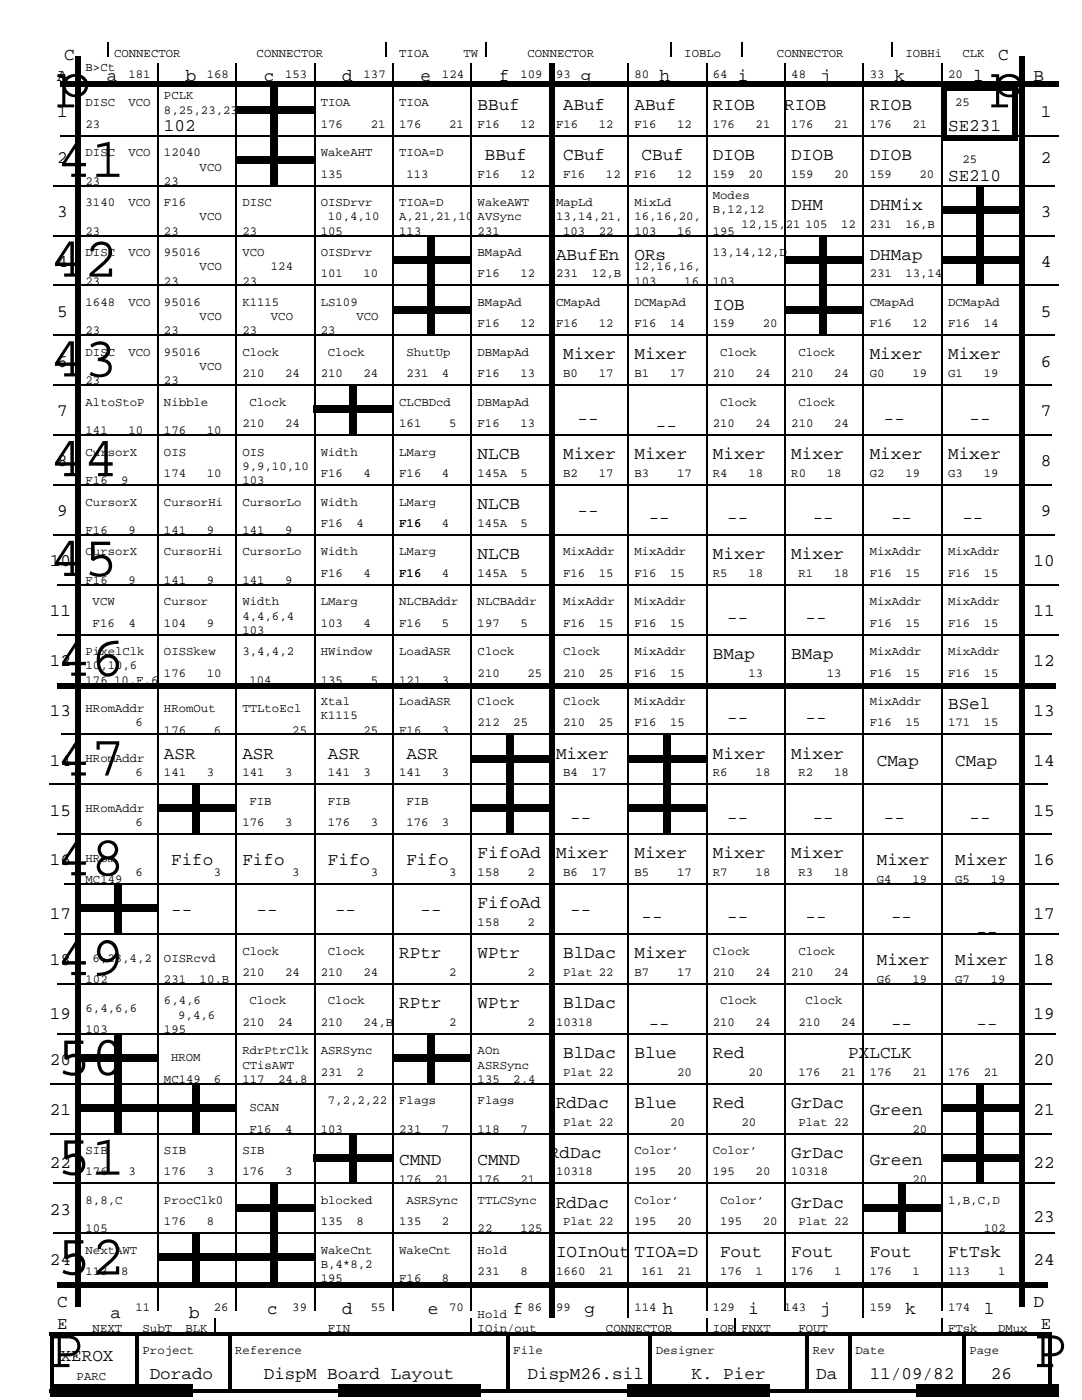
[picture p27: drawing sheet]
<svg xmlns="http://www.w3.org/2000/svg" width="216mm" height="279mm" viewBox="0 0 216 279" stroke-linecap="round" stroke-linejoin="round" font-family="sans-serif">
<defs><g id="words">
<g font-size="11.3">
<text x="11.4" y="19.6">p</text>
<text x="197.7" y="19.7">p</text>
<text x="11.4" y="35.3">41</text>
<text x="10" y="55.2">42</text>
<text x="10" y="75.1">43</text>
<text x="10" y="95">44</text>
<text x="10" y="114.9">45</text>
<text x="11.4" y="134.9">46</text>
<text x="11.4" y="154.8">47</text>
<text x="11.4" y="174.7">48</text>
<text x="11.4" y="194.6">49</text>
<text x="11.4" y="214.5">50</text>
<text x="11.4" y="234.4">51</text>
<text x="11.4" y="254.4">52</text>
<text x="10" y="272.8">P</text>
<text x="206.3" y="272.8">P</text>
</g>
<g font-size="3.5">
<text x="12.8" y="12">C</text>
<text x="199.1" y="12">C</text>
<text x="11.4" y="16.3">A</text>
<text x="21.3" y="16.3">a</text>
<text x="37" y="16.3">b</text>
<text x="52.6" y="16.3">c</text>
<text x="68.3" y="16.3">d</text>
<text x="83.9" y="16.3">e</text>
<text x="99.6" y="16.3">f</text>
<text x="115.9" y="16.3">g</text>
<text x="131.6" y="16.3">h</text>
<text x="147.2" y="16.3">i</text>
<text x="163.6" y="16.3">j</text>
<text x="178.5" y="16.3">k</text>
<text x="194.2" y="16.3">l</text>
<text x="206.2" y="16.3">B</text>
<text x="11.4" y="23.4">1</text>
<text x="95.3" y="21.9">BBuf</text>
<text x="112.4" y="21.9">ABuf</text>
<text x="126.6" y="21.9">ABuf</text>
<text x="142.2" y="21.9">RIOB</text>
<text x="156.5" y="21.9">RIOB</text>
<text x="173.5" y="21.9">RIOB</text>
<text x="207.7" y="23.4">1</text>
<text x="32.7" y="26.2">102</text>
<text x="189.2" y="26.2">SE231</text>
<text x="11.4" y="32.6">2</text>
<text x="96.7" y="31.9">BBuf</text>
<text x="112.4" y="31.9">CBuf</text>
<text x="128" y="31.9">CBuf</text>
<text x="142.2" y="31.9">DIOB</text>
<text x="157.9" y="31.9">DIOB</text>
<text x="173.5" y="31.9">DIOB</text>
<text x="207.7" y="32.6">2</text>
<text x="157.9" y="41.9">DHM</text>
<text x="173.5" y="41.9">DHMix</text>
<text x="189.2" y="36.2">SE210</text>
<text x="11.4" y="43.3">3</text>
<text x="207.7" y="43.3">3</text>
<text x="11.4" y="53.2">4</text>
<text x="110.9" y="51.8">ABufEn</text>
<text x="126.6" y="51.8">ORs</text>
<text x="173.5" y="51.8">DHMap</text>
<text x="207.7" y="53.2">4</text>
<text x="11.4" y="63.2">5</text>
<text x="142.2" y="61.8">IOB</text>
<text x="207.7" y="63.2">5</text>
<text x="112.4" y="71.7">Mixer</text>
<text x="126.6" y="71.7">Mixer</text>
<text x="173.5" y="71.7">Mixer</text>
<text x="189.2" y="71.7">Mixer</text>
<text x="11.4" y="73.1">6</text>
<text x="207.7" y="73.1">6</text>
<text x="11.4" y="83.1">7</text>
<text x="207.7" y="83.1">7</text>
<text x="115.2" y="84.5">--</text>
<text x="130.9" y="85.9">--</text>
<text x="176.4" y="84.5">--</text>
<text x="193.4" y="84.5">--</text>
<text x="11.4" y="93.1">8</text>
<text x="95.3" y="91.6">NLCB</text>
<text x="112.4" y="91.6">Mixer</text>
<text x="126.6" y="91.6">Mixer</text>
<text x="142.2" y="91.6">Mixer</text>
<text x="157.9" y="91.6">Mixer</text>
<text x="173.5" y="91.6">Mixer</text>
<text x="189.2" y="91.6">Mixer</text>
<text x="207.7" y="93.1">8</text>
<text x="95.3" y="101.6">NLCB</text>
<text x="11.4" y="103">9</text>
<text x="115.2" y="103">--</text>
<text x="129.4" y="104.4">--</text>
<text x="145.1" y="104.4">--</text>
<text x="162.2" y="104.4">--</text>
<text x="177.8" y="104.4">--</text>
<text x="192" y="104.4">--</text>
<text x="207.7" y="103">9</text>
<text x="10" y="113">10</text>
<text x="95.3" y="111.6">NLCB</text>
<text x="142.2" y="111.6">Mixer</text>
<text x="157.9" y="111.6">Mixer</text>
<text x="206.3" y="113">10</text>
<text x="10" y="122.9">11</text>
<text x="145.1" y="124.4">--</text>
<text x="160.7" y="124.4">--</text>
<text x="206.3" y="122.9">11</text>
<text x="142.2" y="131.5">BMap</text>
<text x="157.9" y="131.5">BMap</text>
<text x="10" y="132.9">12</text>
<text x="206.3" y="132.9">12</text>
<text x="10" y="142.8">13</text>
<text x="189.2" y="141.4">BSel</text>
<text x="206.3" y="142.8">13</text>
<text x="145.1" y="144.3">--</text>
<text x="160.7" y="144.3">--</text>
<text x="10" y="152.8">14</text>
<text x="32.7" y="151.4">ASR</text>
<text x="48.4" y="151.4">ASR</text>
<text x="65.4" y="151.4">ASR</text>
<text x="81.1" y="151.4">ASR</text>
<text x="110.9" y="151.4">Mixer</text>
<text x="142.2" y="151.4">Mixer</text>
<text x="157.9" y="151.4">Mixer</text>
<text x="175" y="152.8">CMap</text>
<text x="190.6" y="152.8">CMap</text>
<text x="206.3" y="152.8">14</text>
<text x="10" y="162.8">15</text>
<text x="113.8" y="164.2">--</text>
<text x="145.1" y="164.2">--</text>
<text x="162.2" y="164.2">--</text>
<text x="176.4" y="164.2">--</text>
<text x="193.4" y="164.2">--</text>
<text x="206.3" y="162.8">15</text>
<text x="10" y="172.7">16</text>
<text x="34.1" y="172.7">Fifo</text>
<text x="48.4" y="172.7">Fifo</text>
<text x="65.4" y="172.7">Fifo</text>
<text x="81.1" y="172.7">Fifo</text>
<text x="95.3" y="171.3">FifoAd</text>
<text x="110.9" y="171.3">Mixer</text>
<text x="126.6" y="171.3">Mixer</text>
<text x="142.2" y="171.3">Mixer</text>
<text x="157.9" y="171.3">Mixer</text>
<text x="175" y="172.7">Mixer</text>
<text x="190.6" y="172.7">Mixer</text>
<text x="206.3" y="172.7">16</text>
<text x="10" y="183.4">17</text>
<text x="34.1" y="182.7">--</text>
<text x="51.2" y="182.7">--</text>
<text x="66.9" y="182.7">--</text>
<text x="83.9" y="182.7">--</text>
<text x="95.3" y="181.2">FifoAd</text>
<text x="113.8" y="182.7">--</text>
<text x="128" y="184.1">--</text>
<text x="145.1" y="184.1">--</text>
<text x="160.7" y="184.1">--</text>
<text x="177.8" y="184.1">--</text>
<text x="206.3" y="183.4">17</text>
<text x="79.7" y="191.2">RPtr</text>
<text x="95.3" y="191.2">WPtr</text>
<text x="112.4" y="191.2">BlDac</text>
<text x="126.6" y="191.2">Mixer</text>
<text x="194.9" y="186.9">--</text>
<text x="10" y="192.6">18</text>
<text x="175" y="192.6">Mixer</text>
<text x="190.6" y="192.6">Mixer</text>
<text x="206.3" y="192.6">18</text>
<text x="10" y="203.3">19</text>
<text x="79.7" y="201.2">RPtr</text>
<text x="95.3" y="201.2">WPtr</text>
<text x="112.4" y="201.2">BlDac</text>
<text x="206.3" y="203.3">19</text>
<text x="129.4" y="205.4">--</text>
<text x="177.8" y="205.4">--</text>
<text x="194.9" y="205.4">--</text>
<text x="10" y="212.5">20</text>
<text x="112.4" y="211.1">BlDac</text>
<text x="126.6" y="211.1">Blue</text>
<text x="142.2" y="211.1">Red</text>
<text x="169.3" y="211.1">PXLCLK</text>
<text x="206.3" y="212.5">20</text>
<text x="111" y="221.1">RdDac</text>
<text x="126.6" y="221.1">Blue</text>
<text x="142.2" y="221.1">Red</text>
<text x="157.9" y="221.1">GrDac</text>
<text x="10" y="222.5">21</text>
<text x="173.5" y="222.5">Green</text>
<text x="206.3" y="222.5">21</text>
<text x="10" y="233.2">22</text>
<text x="79.7" y="232.5">CMND</text>
<text x="95.3" y="232.5">CMND</text>
<text x="109.5" y="231">RdDac</text>
<text x="157.9" y="231">GrDac</text>
<text x="173.5" y="232.5">Green</text>
<text x="206.3" y="233.2">22</text>
<text x="10" y="242.4">23</text>
<text x="111" y="241">RdDac</text>
<text x="157.9" y="241">GrDac</text>
<text x="206.2" y="243.8">23</text>
<text x="110.9" y="251">IOInOut</text>
<text x="126.6" y="251">TIOA=D</text>
<text x="143.7" y="250.9">Fout</text>
<text x="157.9" y="250.9">Fout</text>
<text x="173.5" y="250.9">Fout</text>
<text x="189.2" y="250.9">FtTsk</text>
<text x="10" y="252.4">24</text>
<text x="206.3" y="252.4">24</text>
<text x="11.4" y="260.9">C</text>
<text x="22.1" y="263">a</text>
<text x="37.7" y="263">b</text>
<text x="53.3" y="262.3">c</text>
<text x="68.3" y="262.3">d</text>
<text x="85.4" y="262.3">e</text>
<text x="102.4" y="262.3">f</text>
<text x="116.6" y="262.3">g</text>
<text x="132.3" y="262.3">h</text>
<text x="149.4" y="262.3">i</text>
<text x="163.6" y="262.3">j</text>
<text x="180.7" y="262.3">k</text>
<text x="196.3" y="262.3">l</text>
<text x="206.3" y="260.9">D</text>
<text x="11.4" y="265.2">E</text>
<text x="207.7" y="265.2">E</text>
<text x="12.1" y="271.6">XEROX</text>
<text x="29.9" y="275.1">Dorado</text>
<text x="52.6" y="275.1">DispM Board Layout</text>
<text x="105.3" y="275.1">DispM26.sil</text>
<text x="138" y="275.1">K. Pier</text>
<text x="162.9" y="275.1">Da</text>
<text x="173.5" y="275.1">11/09/82</text>
<text x="197.7" y="275.1">26</text>
</g>
<g font-size="2.5">
<text x="22.8" y="11.3">CONNECTOR</text>
<text x="51.2" y="11.3">CONNECTOR</text>
<text x="79.7" y="11.3">TIOA</text>
<text x="92.5" y="11.3">TW</text>
<text x="105.3" y="11.3">CONNECTOR</text>
<text x="136.5" y="11.3">IOBLo</text>
<text x="155" y="11.3">CONNECTOR</text>
<text x="180.7" y="11.3">IOBHi</text>
<text x="192" y="11.3">CLK</text>
<text x="17.1" y="14.1">B&gt;Ct</text>
<text x="25.6" y="15.5">181</text>
<text x="41.3" y="15.5">168</text>
<text x="56.9" y="15.5">153</text>
<text x="72.6" y="15.5">137</text>
<text x="88.2" y="15.5">124</text>
<text x="103.8" y="15.5">109</text>
<text x="111" y="15.5">93</text>
<text x="126.6" y="15.5">80</text>
<text x="142.2" y="15.5">64</text>
<text x="157.9" y="15.5">48</text>
<text x="173.5" y="15.5">33</text>
<text x="189.2" y="15.5">20</text>
<text x="17.1" y="21.2">DISC</text>
<text x="25.6" y="21.2">VCO</text>
<text x="32.7" y="19.8">PCLK</text>
<text x="32.7" y="22.7">8,25,23,23</text>
<text x="64" y="21.2">TIOA</text>
<text x="79.7" y="21.2">TIOA</text>
<text x="190.6" y="21.2">25</text>
<text x="17.1" y="25.5">23</text>
<text x="64" y="25.5">176</text>
<text x="74" y="25.5">21</text>
<text x="79.7" y="25.5">176</text>
<text x="89.6" y="25.5">21</text>
<text x="95.3" y="25.5">F16</text>
<text x="103.8" y="25.5">12</text>
<text x="111" y="25.5">F16</text>
<text x="119.5" y="25.5">12</text>
<text x="126.6" y="25.5">F16</text>
<text x="135.1" y="25.5">12</text>
<text x="142.2" y="25.5">176</text>
<text x="150.8" y="25.5">21</text>
<text x="157.9" y="25.5">176</text>
<text x="166.4" y="25.5">21</text>
<text x="173.5" y="25.5">176</text>
<text x="182.1" y="25.5">21</text>
<text x="17.1" y="31.2">DISC</text>
<text x="25.6" y="31.2">VCO</text>
<text x="32.7" y="31.2">12040</text>
<text x="39.8" y="34">VCO</text>
<text x="64" y="35.5">135</text>
<text x="64" y="31.2">WakeAHT</text>
<text x="79.7" y="31.2">TIOA=D</text>
<text x="81.1" y="35.5">113</text>
<text x="95.3" y="35.5">F16</text>
<text x="103.8" y="35.5">12</text>
<text x="112.4" y="35.5">F16</text>
<text x="120.9" y="35.5">12</text>
<text x="126.6" y="35.5">F16</text>
<text x="135.1" y="35.5">12</text>
<text x="142.2" y="35.5">159</text>
<text x="149.4" y="35.5">20</text>
<text x="157.9" y="35.5">159</text>
<text x="166.4" y="35.5">20</text>
<text x="173.5" y="35.5">159</text>
<text x="183.5" y="35.5">20</text>
<text x="192" y="32.6">25</text>
<text x="17.1" y="36.9">23</text>
<text x="17.1" y="41.1">3140</text>
<text x="25.6" y="41.1">VCO</text>
<text x="32.7" y="36.9">23</text>
<text x="32.7" y="41.1">F16</text>
<text x="48.4" y="41.2">DISC</text>
<text x="64" y="41.1">OISDrvr</text>
<text x="79.7" y="41.2">TIOA=D</text>
<text x="95.3" y="41.1">WakeAWT</text>
<text x="110.9" y="41.1">MapLd</text>
<text x="126.6" y="41.1">MixLd</text>
<text x="142.2" y="39.7">Modes</text>
<text x="17.1" y="46.8">23</text>
<text x="32.7" y="46.8">23</text>
<text x="39.8" y="44">VCO</text>
<text x="48.4" y="46.8">23</text>
<text x="64" y="46.8">105</text>
<text x="65.4" y="44">10,4,10</text>
<text x="79.7" y="46.8">113</text>
<text x="79.7" y="44">A,21,21,10</text>
<text x="95.3" y="46.8">231</text>
<text x="95.3" y="44">AVSync</text>
<text x="111" y="44">13,14,21,</text>
<text x="112.4" y="46.8">103</text>
<text x="119.5" y="46.8">22</text>
<text x="126.6" y="46.8">103</text>
<text x="126.6" y="44">16,16,20,</text>
<text x="135.1" y="46.8">16</text>
<text x="142.2" y="46.8">195</text>
<text x="142.2" y="42.6">B,12,12</text>
<text x="147.9" y="45.4">12,15,21</text>
<text x="160.7" y="45.4">105</text>
<text x="167.9" y="45.4">12</text>
<text x="173.5" y="45.4">231</text>
<text x="180.7" y="45.4">16,B</text>
<text x="17.1" y="51.1">DISC</text>
<text x="25.6" y="51.1">VCO</text>
<text x="32.7" y="51.1">95016</text>
<text x="39.8" y="54">VCO</text>
<text x="48.4" y="51.1">VCO</text>
<text x="54" y="54">124</text>
<text x="64" y="51.1">OISDrvr</text>
<text x="95.3" y="51.1">BMapAd</text>
<text x="126.6" y="54">12,16,16,</text>
<text x="142.2" y="51.1">13,14,12,D</text>
<text x="17.1" y="56.8">23</text>
<text x="32.7" y="56.8">23</text>
<text x="48.4" y="56.8">23</text>
<text x="64" y="55.4">101</text>
<text x="72.6" y="55.4">10</text>
<text x="95.3" y="55.4">F16</text>
<text x="103.8" y="55.4">12</text>
<text x="110.9" y="55.4">231</text>
<text x="118.1" y="55.4">12,B</text>
<text x="126.6" y="56.8">103</text>
<text x="136.6" y="56.8">16</text>
<text x="142.2" y="56.8">103</text>
<text x="173.5" y="55.4">231</text>
<text x="180.7" y="55.4">13,14</text>
<text x="17.1" y="61.1">1648</text>
<text x="25.6" y="61.1">VCO</text>
<text x="32.7" y="61.1">95016</text>
<text x="39.8" y="63.9">VCO</text>
<text x="48.4" y="61.1">K1115</text>
<text x="54" y="63.9">VCO</text>
<text x="64" y="61.1">LS109</text>
<text x="71.1" y="63.9">VCO</text>
<text x="95.3" y="61.1">BMapAd</text>
<text x="95.3" y="65.3">F16</text>
<text x="103.8" y="65.3">12</text>
<text x="110.9" y="61.1">CMapAd</text>
<text x="110.9" y="65.3">F16</text>
<text x="119.5" y="65.3">12</text>
<text x="126.6" y="61.1">DCMapAd</text>
<text x="126.6" y="65.3">F16</text>
<text x="133.7" y="65.3">14</text>
<text x="142.2" y="65.3">159</text>
<text x="152.2" y="65.3">20</text>
<text x="173.5" y="65.3">F16</text>
<text x="173.5" y="61.1">CMapAd</text>
<text x="182.1" y="65.3">12</text>
<text x="189.2" y="61.1">DCMapAd</text>
<text x="189.2" y="65.3">F16</text>
<text x="196.3" y="65.3">14</text>
<text x="17.1" y="66.8">23</text>
<text x="17.1" y="71">DISC</text>
<text x="25.6" y="71">VCO</text>
<text x="32.7" y="66.7">23</text>
<text x="32.7" y="71">95016</text>
<text x="48.4" y="71">Clock</text>
<text x="48.4" y="66.7">23</text>
<text x="64" y="66.7">23</text>
<text x="65.4" y="71">Clock</text>
<text x="81.1" y="71">ShutUp</text>
<text x="95.3" y="71">DBMapAd</text>
<text x="143.7" y="71">Clock</text>
<text x="159.3" y="71">Clock</text>
<text x="17.1" y="76.7">23</text>
<text x="32.7" y="76.7">23</text>
<text x="39.8" y="73.9">VCO</text>
<text x="48.4" y="75.3">210</text>
<text x="56.9" y="75.3">24</text>
<text x="64" y="75.3">210</text>
<text x="72.6" y="75.3">24</text>
<text x="81.1" y="75.3">231</text>
<text x="88.2" y="75.3">4</text>
<text x="95.3" y="75.3">F16</text>
<text x="103.8" y="75.3">13</text>
<text x="112.4" y="75.3">B0</text>
<text x="119.5" y="75.3">17</text>
<text x="126.6" y="75.3">B1</text>
<text x="133.7" y="75.3">17</text>
<text x="142.2" y="75.3">210</text>
<text x="150.8" y="75.3">24</text>
<text x="157.9" y="75.3">210</text>
<text x="166.4" y="75.3">24</text>
<text x="173.5" y="75.3">G0</text>
<text x="182.1" y="75.3">19</text>
<text x="189.2" y="75.3">G1</text>
<text x="196.3" y="75.3">19</text>
<text x="17.1" y="81">AltoStoP</text>
<text x="32.7" y="81">Nibble</text>
<text x="49.8" y="81">Clock</text>
<text x="79.7" y="81">CLCBDcd</text>
<text x="95.3" y="81">DBMapAd</text>
<text x="143.7" y="81">Clock</text>
<text x="159.3" y="81">Clock</text>
<text x="17.1" y="86.7">141</text>
<text x="25.6" y="86.7">10</text>
<text x="32.7" y="86.7">176</text>
<text x="41.3" y="86.7">10</text>
<text x="48.4" y="85.2">210</text>
<text x="56.9" y="85.2">24</text>
<text x="79.7" y="85.2">161</text>
<text x="89.6" y="85.2">5</text>
<text x="95.3" y="85.2">F16</text>
<text x="103.8" y="85.2">13</text>
<text x="142.2" y="85.2">210</text>
<text x="150.8" y="85.2">24</text>
<text x="157.9" y="85.2">210</text>
<text x="166.4" y="85.2">24</text>
<text x="17.1" y="90.9">CursorX</text>
<text x="32.7" y="95.2">174</text>
<text x="32.7" y="90.9">OIS</text>
<text x="41.2" y="95.2">10</text>
<text x="48.4" y="93.8">9,9,10,10</text>
<text x="48.4" y="90.9">OIS</text>
<text x="64" y="95.2">F16</text>
<text x="64" y="90.9">Width</text>
<text x="72.5" y="95.2">4</text>
<text x="79.7" y="95.2">F16</text>
<text x="79.7" y="90.9">LMarg</text>
<text x="88.2" y="95.2">4</text>
<text x="95.3" y="95.2">145A</text>
<text x="103.8" y="95.2">5</text>
<text x="112.4" y="95.2">B2</text>
<text x="119.5" y="95.2">17</text>
<text x="126.6" y="95.2">B3</text>
<text x="135.1" y="95.2">17</text>
<text x="142.2" y="95.2">R4</text>
<text x="149.4" y="95.2">18</text>
<text x="157.9" y="95.2">R0</text>
<text x="165" y="95.2">18</text>
<text x="173.5" y="95.2">G2</text>
<text x="180.7" y="95.2">19</text>
<text x="189.2" y="95.2">G3</text>
<text x="196.3" y="95.2">19</text>
<text x="17.1" y="100.9">CursorX</text>
<text x="17.1" y="96.6">F16</text>
<text x="24.2" y="96.6">9</text>
<text x="32.7" y="100.9">CursorHi</text>
<text x="48.4" y="100.9">CursorLo</text>
<text x="48.4" y="96.6">103</text>
<text x="64" y="100.9">Width</text>
<text x="79.7" y="100.9">LMarg</text>
<text x="17.1" y="106.6">F16</text>
<text x="25.6" y="106.6">9</text>
<text x="32.7" y="106.6">141</text>
<text x="41.2" y="106.6">9</text>
<text x="48.4" y="106.6">141</text>
<text x="56.9" y="106.6">9</text>
<text x="64" y="105.2">F16</text>
<text x="71.1" y="105.2">4</text>
<text x="79.7" y="105.2">F16</text>
<text x="88.2" y="105.2">4</text>
<text x="95.3" y="105.2">145A</text>
<text x="103.8" y="105.2">5</text>
<text x="17.1" y="110.8">CursorX</text>
<text x="32.7" y="110.8">CursorHi</text>
<text x="48.4" y="110.8">CursorLo</text>
<text x="64" y="110.8">Width</text>
<text x="79.7" y="110.8">LMarg</text>
<text x="112.4" y="110.8">MixAddr</text>
<text x="126.6" y="110.8">MixAddr</text>
<text x="173.5" y="110.8">MixAddr</text>
<text x="189.2" y="110.8">MixAddr</text>
<text x="17.1" y="116.5">F16</text>
<text x="25.6" y="116.5">9</text>
<text x="32.7" y="116.5">141</text>
<text x="41.2" y="116.5">9</text>
<text x="48.4" y="116.5">141</text>
<text x="56.9" y="116.5">9</text>
<text x="64" y="115.1">F16</text>
<text x="72.5" y="115.1">4</text>
<text x="79.7" y="115.1">F16</text>
<text x="88.2" y="115.1">4</text>
<text x="95.3" y="115.1">145A</text>
<text x="103.8" y="115.1">5</text>
<text x="112.4" y="115.1">F16</text>
<text x="119.5" y="115.1">15</text>
<text x="126.6" y="115.1">F16</text>
<text x="133.7" y="115.1">15</text>
<text x="142.2" y="115.1">R5</text>
<text x="149.4" y="115.1">18</text>
<text x="159.3" y="115.1">R1</text>
<text x="166.4" y="115.1">18</text>
<text x="173.5" y="115.1">F16</text>
<text x="180.6" y="115.1">15</text>
<text x="189.2" y="115.1">F16</text>
<text x="196.3" y="115.1">15</text>
<text x="18.5" y="120.8">VCW</text>
<text x="18.5" y="125.1">F16</text>
<text x="25.6" y="125.1">4</text>
<text x="32.7" y="125.1">104</text>
<text x="32.7" y="120.8">Cursor</text>
<text x="41.2" y="125.1">9</text>
<text x="48.4" y="123.6">4,4,6,4</text>
<text x="48.4" y="120.8">Width</text>
<text x="64" y="120.8">LMarg</text>
<text x="64" y="125.1">103</text>
<text x="72.5" y="125.1">4</text>
<text x="79.7" y="120.8">NLCBAddr</text>
<text x="79.7" y="125.1">F16</text>
<text x="88.2" y="125.1">5</text>
<text x="95.3" y="120.8">NLCBAddr</text>
<text x="95.3" y="125.1">197</text>
<text x="103.8" y="125.1">5</text>
<text x="112.4" y="125.1">F16</text>
<text x="112.4" y="120.8">MixAddr</text>
<text x="119.5" y="125.1">15</text>
<text x="126.6" y="125.1">F16</text>
<text x="126.6" y="120.8">MixAddr</text>
<text x="133.7" y="125.1">15</text>
<text x="173.5" y="120.8">MixAddr</text>
<text x="173.5" y="125.1">F16</text>
<text x="180.6" y="125.1">15</text>
<text x="189.2" y="120.8">MixAddr</text>
<text x="189.2" y="125.1">F16</text>
<text x="196.3" y="125.1">15</text>
<text x="17.1" y="130.8">PixelClk</text>
<text x="32.7" y="130.8">OISSkew</text>
<text x="48.4" y="126.5">103</text>
<text x="48.4" y="130.8">3,4,4,2</text>
<text x="64" y="130.8">HWindow</text>
<text x="79.7" y="130.8">LoadASR</text>
<text x="95.3" y="130.8">Clock</text>
<text x="112.4" y="130.8">Clock</text>
<text x="126.6" y="130.8">MixAddr</text>
<text x="173.5" y="130.8">MixAddr</text>
<text x="189.2" y="130.8">MixAddr</text>
<text x="17.1" y="136.5">176</text>
<text x="17.1" y="133.6">10,10,6</text>
<text x="22.8" y="136.5">10,F,6</text>
<text x="32.7" y="135">176</text>
<text x="41.2" y="135">10</text>
<text x="49.8" y="136.4">104</text>
<text x="64" y="136.4">135</text>
<text x="74" y="136.4">5</text>
<text x="79.7" y="136.4">121</text>
<text x="88.2" y="136.4">3</text>
<text x="95.3" y="135">210</text>
<text x="105.3" y="135">25</text>
<text x="112.4" y="135">210</text>
<text x="119.5" y="135">25</text>
<text x="126.6" y="135">F16</text>
<text x="133.7" y="135">15</text>
<text x="149.4" y="135">13</text>
<text x="165" y="135">13</text>
<text x="173.5" y="135">F16</text>
<text x="180.6" y="135">15</text>
<text x="189.2" y="135">F16</text>
<text x="196.3" y="135">15</text>
<text x="17.1" y="142.1">HRomAddr</text>
<text x="32.7" y="142.1">HRomOut</text>
<text x="48.4" y="142.1">TTLtoEcl</text>
<text x="64" y="140.7">Xtal</text>
<text x="64" y="143.6">K1115</text>
<text x="79.7" y="140.7">LoadASR</text>
<text x="95.3" y="140.7">Clock</text>
<text x="112.4" y="140.7">Clock</text>
<text x="126.6" y="140.7">MixAddr</text>
<text x="173.5" y="140.7">MixAddr</text>
<text x="27" y="145">6</text>
<text x="32.7" y="146.4">176</text>
<text x="42.7" y="146.4">6</text>
<text x="58.3" y="146.4">25</text>
<text x="72.5" y="146.4">25</text>
<text x="79.7" y="146.4">F16</text>
<text x="88.2" y="146.4">3</text>
<text x="95.3" y="145">212</text>
<text x="102.4" y="145">25</text>
<text x="112.4" y="145">210</text>
<text x="119.5" y="145">25</text>
<text x="126.6" y="145">F16</text>
<text x="133.7" y="145">15</text>
<text x="173.5" y="145">F16</text>
<text x="180.6" y="145">15</text>
<text x="189.2" y="145">171</text>
<text x="196.3" y="145">15</text>
<text x="17.1" y="152.1">HRomAddr</text>
<text x="27" y="154.9">6</text>
<text x="32.7" y="154.9">141</text>
<text x="41.2" y="154.9">3</text>
<text x="48.4" y="154.9">141</text>
<text x="56.9" y="154.9">3</text>
<text x="65.4" y="154.9">141</text>
<text x="72.5" y="154.9">3</text>
<text x="79.7" y="154.9">141</text>
<text x="88.2" y="154.9">3</text>
<text x="112.4" y="154.9">B4</text>
<text x="118.1" y="154.9">17</text>
<text x="142.2" y="154.9">R6</text>
<text x="150.8" y="154.9">18</text>
<text x="159.3" y="154.9">R2</text>
<text x="166.4" y="154.9">18</text>
<text x="49.8" y="160.6">FIB</text>
<text x="65.4" y="160.6">FIB</text>
<text x="81.1" y="160.6">FIB</text>
<text x="17.1" y="162">HRomAddr</text>
<text x="27" y="164.9">6</text>
<text x="48.4" y="164.9">176</text>
<text x="56.9" y="164.9">3</text>
<text x="65.4" y="164.9">176</text>
<text x="74" y="164.9">3</text>
<text x="81.1" y="164.9">176</text>
<text x="88.2" y="164.9">3</text>
<text x="17.1" y="172">HRom</text>
<text x="17.1" y="176.3">MC149</text>
<text x="27" y="174.8">6</text>
<text x="42.7" y="174.8">3</text>
<text x="58.3" y="174.8">3</text>
<text x="74" y="174.8">3</text>
<text x="89.6" y="174.8">3</text>
<text x="95.3" y="174.8">158</text>
<text x="105.3" y="174.8">2</text>
<text x="112.4" y="174.8">B6</text>
<text x="118.1" y="174.8">17</text>
<text x="126.6" y="174.8">B5</text>
<text x="135.1" y="174.8">17</text>
<text x="142.2" y="174.8">R7</text>
<text x="150.8" y="174.8">18</text>
<text x="159.3" y="174.8">R3</text>
<text x="166.4" y="174.8">18</text>
<text x="175" y="176.3">G4</text>
<text x="182.1" y="176.3">19</text>
<text x="190.6" y="176.3">G5</text>
<text x="197.7" y="176.3">19</text>
<text x="95.3" y="184.8">158</text>
<text x="105.3" y="184.8">2</text>
<text x="18.5" y="191.9">6,23,4,2</text>
<text x="32.7" y="191.9">OISRcvd</text>
<text x="48.4" y="190.5">Clock</text>
<text x="65.4" y="190.5">Clock</text>
<text x="142.2" y="190.5">Clock</text>
<text x="159.3" y="190.5">Clock</text>
<text x="17.1" y="196.2">102</text>
<text x="32.7" y="196.2">231</text>
<text x="39.8" y="196.2">10,B</text>
<text x="48.4" y="194.8">210</text>
<text x="56.9" y="194.8">24</text>
<text x="64" y="194.8">210</text>
<text x="72.5" y="194.8">24</text>
<text x="89.6" y="194.8">2</text>
<text x="105.3" y="194.8">2</text>
<text x="112.4" y="194.8">Plat 22</text>
<text x="126.6" y="194.8">B7</text>
<text x="135.1" y="194.8">17</text>
<text x="142.2" y="194.8">210</text>
<text x="150.8" y="194.8">24</text>
<text x="157.9" y="194.8">210</text>
<text x="166.4" y="194.8">24</text>
<text x="175" y="196.2">G6</text>
<text x="182.1" y="196.2">19</text>
<text x="190.6" y="196.2">G7</text>
<text x="197.7" y="196.2">19</text>
<text x="17.1" y="201.9">6,4,6,6</text>
<text x="32.7" y="200.5">6,4,6</text>
<text x="35.6" y="203.3">9,4,6</text>
<text x="49.8" y="200.5">Clock</text>
<text x="65.4" y="200.5">Clock</text>
<text x="143.7" y="200.5">Clock</text>
<text x="160.7" y="200.5">Clock</text>
<text x="17.1" y="206.1">103</text>
<text x="32.7" y="206.1">195</text>
<text x="48.4" y="204.7">210</text>
<text x="55.5" y="204.7">24</text>
<text x="64" y="204.7">210</text>
<text x="72.6" y="204.7">24,B</text>
<text x="89.6" y="204.7">2</text>
<text x="105.3" y="204.7">2</text>
<text x="110.9" y="204.7">10318</text>
<text x="142.2" y="204.7">210</text>
<text x="150.8" y="204.7">24</text>
<text x="159.3" y="204.7">210</text>
<text x="167.8" y="204.7">24</text>
<text x="34.1" y="211.8">HROM</text>
<text x="48.4" y="213.3">CTisAWT</text>
<text x="48.4" y="210.4">RdrPtrClk</text>
<text x="64" y="214.7">231</text>
<text x="64" y="210.4">ASRSync</text>
<text x="71.1" y="214.7">2</text>
<text x="95.3" y="213.3">ASRSync</text>
<text x="95.3" y="210.4">AOn</text>
<text x="112.4" y="214.7">Plat 22</text>
<text x="135.1" y="214.7">20</text>
<text x="149.4" y="214.7">20</text>
<text x="159.3" y="214.7">176</text>
<text x="167.9" y="214.7">21</text>
<text x="173.5" y="214.7">176</text>
<text x="182.1" y="214.7">21</text>
<text x="189.2" y="214.7">176</text>
<text x="196.3" y="214.7">21</text>
<text x="32.7" y="216.1">MC149</text>
<text x="42.7" y="216.1">6</text>
<text x="48.4" y="216.1">117</text>
<text x="49.8" y="221.8">SCAN</text>
<text x="55.5" y="216.1">24,8</text>
<text x="65.4" y="220.4">7,2,2,22</text>
<text x="79.7" y="220.4">Flags</text>
<text x="95.3" y="220.4">Flags</text>
<text x="95.3" y="216.1">135</text>
<text x="102.4" y="216.1">2,4</text>
<text x="49.8" y="226.1">F16</text>
<text x="56.9" y="226.1">4</text>
<text x="64" y="226.1">103</text>
<text x="79.7" y="226.1">231</text>
<text x="88.2" y="226.1">7</text>
<text x="95.3" y="226.1">118</text>
<text x="103.8" y="226.1">7</text>
<text x="112.4" y="224.6">Plat 22</text>
<text x="133.7" y="224.6">20</text>
<text x="147.9" y="224.6">20</text>
<text x="159.3" y="224.6">Plat 22</text>
<text x="182.1" y="226.1">20</text>
<text x="17.1" y="230.3">SIB</text>
<text x="32.7" y="230.3">SIB</text>
<text x="48.4" y="230.3">SIB</text>
<text x="126.6" y="230.3">Color’</text>
<text x="142.2" y="230.3">Color’</text>
<text x="17.1" y="234.6">176</text>
<text x="25.6" y="234.6">3</text>
<text x="32.7" y="234.6">176</text>
<text x="41.3" y="234.6">3</text>
<text x="48.4" y="234.6">176</text>
<text x="56.9" y="234.6">3</text>
<text x="79.7" y="236">176</text>
<text x="86.8" y="236">21</text>
<text x="95.3" y="236">176</text>
<text x="103.8" y="236">21</text>
<text x="110.9" y="234.6">10318</text>
<text x="126.6" y="234.6">195</text>
<text x="135.1" y="234.6">20</text>
<text x="142.2" y="234.6">195</text>
<text x="150.8" y="234.6">20</text>
<text x="157.9" y="234.6">10318</text>
<text x="182.1" y="236">20</text>
<text x="17.1" y="240.3">8,8,C</text>
<text x="17.1" y="246">105</text>
<text x="32.7" y="244.5">176</text>
<text x="32.7" y="240.3">ProcClk0</text>
<text x="41.2" y="244.5">8</text>
<text x="64" y="244.5">135</text>
<text x="64" y="240.3">blocked</text>
<text x="71.1" y="244.5">8</text>
<text x="79.7" y="244.6">135</text>
<text x="81.1" y="240.3">ASRSync</text>
<text x="88.2" y="244.6">2</text>
<text x="95.3" y="240.3">TTLCSync</text>
<text x="95.3" y="246">22</text>
<text x="103.8" y="246">125</text>
<text x="112.4" y="244.5">Plat 22</text>
<text x="126.6" y="244.6">195</text>
<text x="126.6" y="240.3">Color’</text>
<text x="135.1" y="244.6">20</text>
<text x="143.7" y="240.3">Color’</text>
<text x="143.7" y="244.6">195</text>
<text x="152.2" y="244.6">20</text>
<text x="159.3" y="244.5">Plat 22</text>
<text x="189.2" y="240.3">1,B,C,D</text>
<text x="196.3" y="246">102</text>
<text x="17.1" y="250.2">NextAWT</text>
<text x="64" y="250.2">WakeCnt</text>
<text x="79.7" y="250.2">WakeCnt</text>
<text x="95.3" y="250.2">Hold</text>
<text x="17.1" y="254.5">113</text>
<text x="24.2" y="254.5">8</text>
<text x="64" y="255.9">195</text>
<text x="64" y="253.1">B,4*8,2</text>
<text x="79.7" y="255.9">F16</text>
<text x="88.2" y="255.9">8</text>
<text x="95.3" y="254.5">231</text>
<text x="103.8" y="254.5">8</text>
<text x="110.9" y="254.5">1660</text>
<text x="119.5" y="254.5">21</text>
<text x="128" y="254.5">161</text>
<text x="135.1" y="254.5">21</text>
<text x="143.7" y="254.5">176</text>
<text x="150.8" y="254.5">1</text>
<text x="157.9" y="254.5">176</text>
<text x="166.4" y="254.5">1</text>
<text x="173.5" y="254.5">176</text>
<text x="182.1" y="254.5">1</text>
<text x="189.2" y="254.5">113</text>
<text x="199.1" y="254.5">1</text>
<text x="27" y="261.6">11</text>
<text x="42.7" y="261.6">26</text>
<text x="58.3" y="261.6">39</text>
<text x="74" y="261.6">55</text>
<text x="89.6" y="261.6">70</text>
<text x="95.3" y="263">Hold</text>
<text x="105.3" y="261.6">86</text>
<text x="111" y="261.6">99</text>
<text x="126.6" y="261.6">114</text>
<text x="142.2" y="261.6">129</text>
<text x="156.5" y="261.6">143</text>
<text x="173.5" y="261.6">159</text>
<text x="189.2" y="261.6">174</text>
<text x="18.5" y="265.9">NEXT</text>
<text x="28.5" y="265.9">SubT</text>
<text x="37" y="265.9">BLK</text>
<text x="65.4" y="265.9">FIN</text>
<text x="95.3" y="265.9">IOin/out</text>
<text x="120.9" y="265.9">CONNECTOR</text>
<text x="142.2" y="265.9">IOR</text>
<text x="147.9" y="265.9">FNXT</text>
<text x="159.3" y="265.9">FOUT</text>
<text x="189.2" y="265.9">FTsk</text>
<text x="199.1" y="265.9">DMux</text>
<text x="15.3" y="275.5">PARC</text>
<text x="28.5" y="270.2">Project</text>
<text x="46.9" y="270.2">Reference</text>
<text x="102.4" y="270.2">File</text>
<text x="130.9" y="270.2">Designer</text>
<text x="162.2" y="270.2">Rev</text>
<text x="170.7" y="270.2">Date</text>
<text x="193.4" y="270.2">Page</text>
</g>
</g></defs>
<g fill="#000">
<path d="M12.1 16.2h199.1v1.1h-199.1zM187.8 17h14.2v1h-14.2zM46.9 31.2h15.7v1.4h-15.7zM46.9 21.2h15.7v1.5h-15.7zM54.1 26.9h1.4v10h-1.4zM54.1 17h1.4v9.9h-1.4zM187.8 26.9h15.2v1.1h-15.2zM187.8 17h1v11h-1zM202 17h1.1v9.9h-1.1zM78.2 51.1h15.7v1.4h-15.7zM85.4 46.8h1.4v10h-1.4zM156.5 51.1h15.6v1.4h-15.6z"/>
<path d="M163.6 46.8h1.4v10h-1.4zM187.8 41.2h15.6v1.4h-15.6zM187.8 51.1h15.6v1.4h-15.6zM194.9 36.9h1.4v9.9h-1.4zM194.9 46.8h1.4v10h-1.4zM78.2 61.1h15.7v1.4h-15.7zM85.4 56.8h1.4v9.9h-1.4zM156.5 61.1h15.6v1.4h-15.6zM163.6 56.8h1.4v9.9h-1.4zM62.6 81h15.6v1.4h-15.6zM69.7 76.7h1.4v10h-1.4zM203.4 76.7h.7v10h-.7z"/>
<path d="M203.4 76.7h1.1v10h-1.1zM11.4 136.4h199.1v1.1h-199.1zM93.9 150.7h15.6v1.4h-15.6zM101 146.4h1.4v10h-1.4zM125.2 150.7h15.6v1.4h-15.6zM132.3 146.4h1.4v10h-1.4zM31.3 160.6h15.7v1.4h-15.7zM38.4 156.4h1.4v9.9h-1.4zM93.9 160.6h15.6v1.4h-15.6zM101 156.4h1.4v9.9h-1.4zM125.2 160.6h15.6v1.4h-15.6zM132.3 156.4h1.4v9.9h-1.4z"/>
<path d="M15.6 180.5h15.7v1.5h-15.7zM22.8 176.3h1.4v9.9h-1.4zM15.6 210.4h15.7v1.4h-15.7zM22.8 206.1h1.4v10h-1.4zM78.2 210.4h15.7v1.4h-15.7zM85.4 206.1h1.4v10h-1.4zM15.6 220.4h15.7v1.4h-15.7zM22.8 216.1h1.4v10h-1.4zM31.3 220.4h15.7v1.4h-15.7zM38.4 216.1h1.4v10h-1.4zM62.6 230.3h15.6v1.4h-15.6zM69.7 226.1h1.4v9.9h-1.4z"/>
<path d="M187.8 220.4h15.6v1.4h-15.6zM187.8 230.3h15.6v1.4h-15.6zM194.9 216.1h1.4v10h-1.4zM194.9 226.1h1.4v9.9h-1.4zM11.4 255.9h197.7v1.1h-197.7zM31.3 250.2h15.7v1.5h-15.7zM38.4 246h1.4v9.9h-1.4zM46.9 250.2h15.7v1.5h-15.7zM46.9 240.3h15.7v1.4h-15.7zM54.1 246h1.4v9.9h-1.4zM54.1 236h1.4v10h-1.4zM172.1 240.3h15.7v1.4h-15.7z"/>
<path d="M179.2 236h1.5v10h-1.5zM10 276.2h28.4v2.5h-28.4zM10 277.3h199.1v.7h-199.1zM10 265.9h.7v11.4h-.7zM10 265.9h199.1v.7h-199.1zM14.9 11.3h1.1v249.6h-1.1zM27 265.9h.7v11.4h-.7zM45.5 265.9h.7v11.4h-.7zM67.6 276.2h28.4v2.5h-28.4zM101 265.9h.7v11.4h-.7zM109.5 12.7h1.1v250.3h-1.1zM125.2 276.2h28.4v2.5h-28.4z"/>
<path d="M129.4 265.9h.7v11.4h-.7zM160.7 265.9h.7v11.4h-.7zM169.3 265.9h.7v11.4h-.7zM182.8 276.2h28.4v2.5h-28.4zM192 265.9h.7v11.4h-.7zM203.4 11.3h1.1v249.6h-1.1zM209.1 265.9h.7v12.1h-.7z"/>
</g>
<g fill="none" stroke="#000" stroke-width=".36">
<path d="M21.5 8.4v2.9M31.5 12.7v248.9M47.1 12.7v248.9M62.8 12.7v248.9M77 8.4v2.9M78.4 12.7v248.9M94.1 12.7v248.9M96.9 8.4v2.9M109.7 12.7v44.1M125.4 12.7v250.3M133.9 8.4v2.9M141 12.7v248.9"/>
<path d="M148.1 8.4v2.9M156.6 12.7v248.9M172.3 12.7v250.3M178 8.4v2.9M187.9 12.7v248.9M10.7 37.1h199.8M12.1 27.1h199.1M10.7 47h199.8M10.7 57h200.5M10.7 66.9h199.8M10.7 76.9h199.1M10.7 86.8h199.1"/>
<path d="M10.7 96.8h199.1M10.7 106.8h199.8M11.4 116.7h199.8M11.4 126.7h199.8M10 156.5h199.1M12.1 146.6h197.7M11.4 166.5h198.4M12.8 176.5h198.4M11.4 196.4h198.4M12.8 186.4h198.4M10 216.3h199.8M11.4 206.3h199.1"/>
<path d="M10 226.2h199.8M10.7 236.2h199.8M10.7 246.2h199.8M42.9 263v2.9M94.1 263v2.9M141 263v2.9M146.7 263v2.9M187.9 263v2.9"/>
</g>
<use href="#words"/>
</svg>
